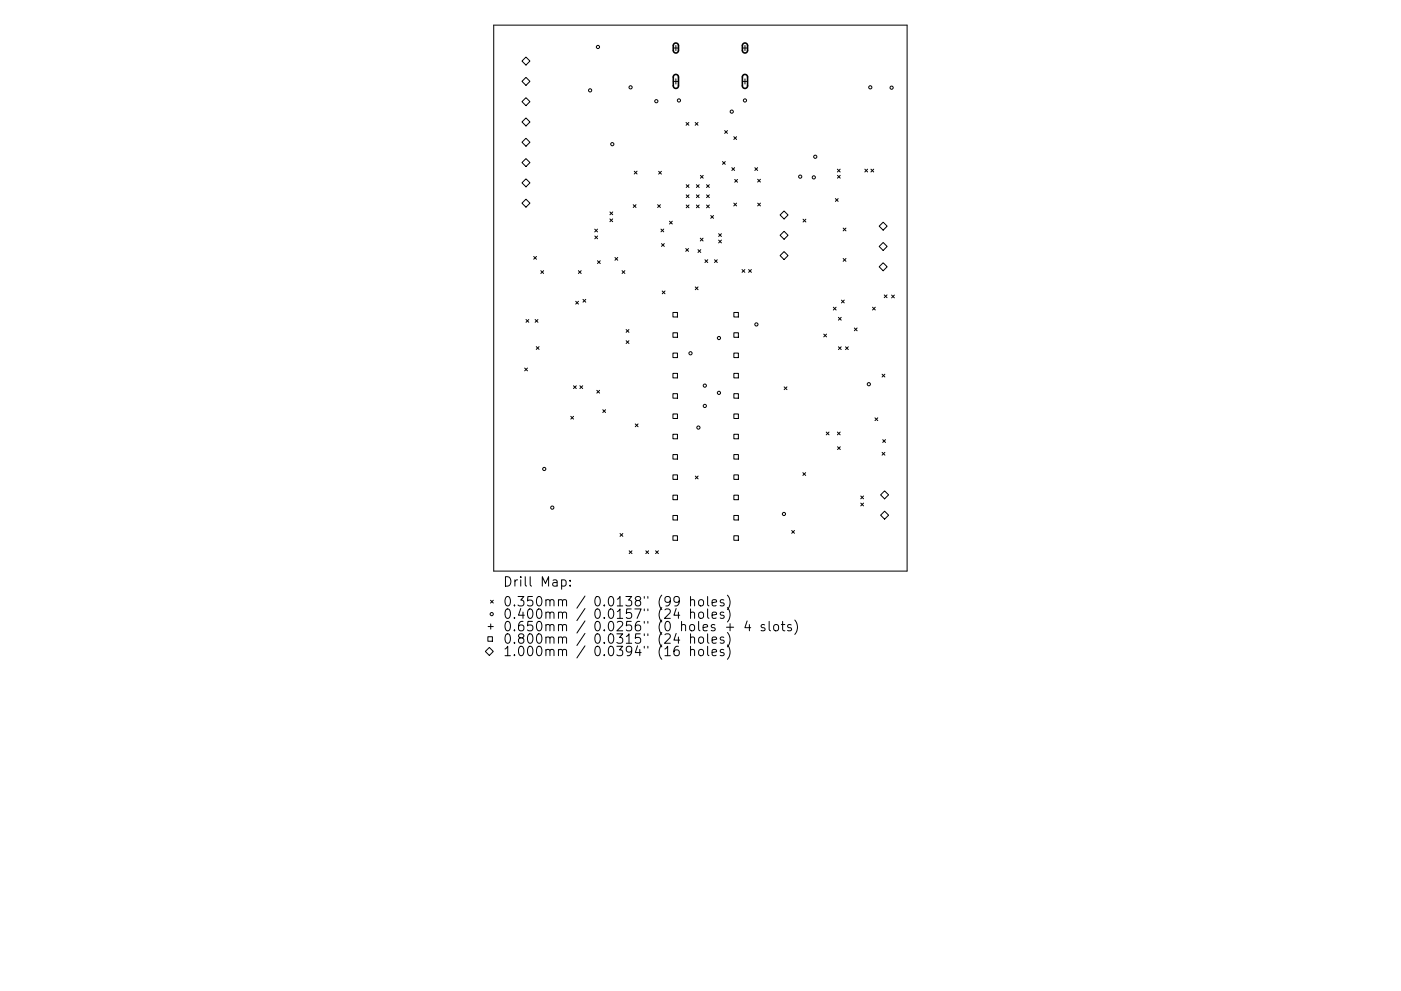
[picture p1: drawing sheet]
<svg xmlns="http://www.w3.org/2000/svg" width="297mm" height="210mm" viewBox="0 0 297 210" stroke-linecap="round" stroke-linejoin="round" font-family="sans-serif">
<defs><g id="words">
<g font-size="2.8">
<text x="106.6" y="124.5">Drill Map:</text>
<text x="106.6" y="128.7">0.350mm / 0.0138&quot; (99 holes)</text>
<text x="106.6" y="131.3">0.400mm / 0.0157&quot; (24 holes)</text>
<text x="106.6" y="133.9">0.650mm / 0.0256&quot; (0 holes + 4 slots)</text>
<text x="106.6" y="136.6">0.800mm / 0.0315&quot; (24 holes)</text>
<text x="106.6" y="139.2">1.000mm / 0.0394&quot; (16 holes)</text>
</g>
</g></defs>
<g fill="none" stroke="#000" stroke-width=".21">
<path d="M104.7 5.3h87.6v115.9h-87.6zM111.5 12.1l.9 .9-.9 .8-.8-.8zM111.5 16.4l.9 .9-.9 .8-.8-.8zM142.7 10.2h1.2M142.7 17.3h1.2M143.3 9.6v1.1M143.3 16.7v1.1M157.4 10.2h1.1M157.4 17.3h1.1M157.9 9.6v1.1M157.9 16.7v1.1M111.5 20.7l.9 .9-.9 .8-.8-.8z"/>
<path d="M111.5 25l.9 .9-.9 .8-.8-.8zM111.5 29.3l.9 .9-.9 .8-.8-.8zM111.5 33.6l.9 .9-.9 .8-.8-.8zM111.5 38l.9 .8-.9 .8-.8-.8zM134.5 36.3l.6 .6M135.1 36.3l-.6 .6M139.6 36.3l.6 .6M140.2 36.3l-.6 .6M145.5 26l.6 .6M145.5 39.2l.6 .6M146.1 26l-.6 .6M146.1 39.2l-.6 .6"/>
<path d="M147.4 26l.6 .6M147.6 39.2l.6 .6M148 26l-.6 .6M148.2 39.2l-.6 .6M148.5 37.2l.6 .6M149.1 37.2l-.6 .6M149.8 39.2l.6 .6M150.4 39.2l-.6 .6M153.2 34.3l.6 .6M153.6 27.7l.6 .6M153.8 34.3l-.6 .6M154.2 27.7l-.6 .6"/>
<path d="M155.2 35.6l.6 .6M155.6 29l.6 .6M155.8 35.6l-.6 .6M155.8 38.1l.6 .6M156.2 29l-.6 .6M156.4 38.1l-.6 .6M160 35.6l.6 .6M160.6 35.6l-.6 .6M160.6 38l.6 .6M161.2 38l-.6 .6M177.5 35.9l.6 .6M177.6 37.2l.5 .6"/>
<path d="M178.1 35.9l-.6 .6M178.1 37.2l-.5 .6M183.4 35.9l.6 .6M184 35.9l-.6 .6M184.7 35.9l.5 .6M185.2 35.9l-.5 .6M111.5 42.3l.9 .8-.9 .9-.8-.9zM113.2 54.4l.5 .6M113.7 54.4l-.5 .6M114.7 57.4l.6 .6M115.3 57.4l-.6 .6M122.6 57.4l.6 .6"/>
<path d="M123.2 57.4l-.6 .6M126.1 48.6l.6 .6M126.1 50.1l.6 .6M126.7 55.3l.6 .6M126.7 48.6l-.6 .6M126.7 50.1l-.6 .6M127.3 55.3l-.6 .6M129.3 46.4l.6 .6M129.3 45l.6 .6M129.9 46.4l-.6 .6M129.9 45l-.6 .6M130.4 54.6l.6 .6"/>
<path d="M131 54.6l-.6 .6M131.9 57.4l.6 .6M132.5 57.4l-.6 .6M134.3 43.4l.5 .6M134.8 43.4l-.5 .6M139.4 43.4l.6 .6M140 43.4l-.6 .6M140.1 48.6l.6 .6M140.3 51.7l.5 .6M140.7 48.6l-.6 .6M140.8 51.7l-.5 .6M141.9 46.9l.6 .6"/>
<path d="M142.5 46.9l-.6 .6M145.4 52.7l.6 .6M145.5 41.3l.6 .6M145.5 43.5l.6 .6M146 52.7l-.6 .6M146.1 41.3l-.6 .6M146.1 43.5l-.6 .6M147.6 41.3l.6 .6M147.6 43.5l.6 .6M148 53l.6 .6M148.2 41.3l-.6 .6M148.2 43.5l-.6 .6"/>
<path d="M148.5 50.5l.6 .6M148.6 53l-.6 .6M149.1 50.5l-.6 .6M149.5 55.1l.6 .6M149.8 43.5l.6 .6M149.8 41.3l.6 .6M150.1 55.1l-.6 .6M150.4 41.3l-.6 .6M150.4 43.5l-.6 .6M150.7 45.7l.6 .6M151.3 45.7l-.6 .6M151.5 55.1l.6 .6"/>
<path d="M152.1 55.1l-.6 .6M152.4 49.6l.6 .6M152.4 50.9l.6 .6M153 49.6l-.6 .6M153 50.9l-.6 .6M155.6 43.1l.6 .6M156.2 43.1l-.6 .6M157.3 57.2l.6 .6M157.9 57.2l-.6 .6M158.7 57.2l.6 .6M159.3 57.2l-.6 .6M160.6 43.1l.6 .6"/>
<path d="M161.2 43.1l-.6 .6M165.4 45.6l.8-.8 .9 .8-.9 .9zM165.4 49.9l.8-.8 .9 .8-.9 .9zM166.2 53.4l.9 .8-.9 .9-.8-.9zM170.3 46.5l.6 .6M170.9 46.5l-.6 .6M177.1 42.1l.6 .6M177.7 42.1l-.6 .6M178.8 48.4l.6 .6M178.8 54.8l.6 .6M179.4 48.4l-.6 .6M179.4 54.8l-.6 .6"/>
<path d="M187.2 47.1l.9 .9-.9 .8-.8-.8zM187.2 51.4l.9 .9-.9 .8-.8-.8zM187.2 55.8l.9 .8-.9 .8-.8-.8zM111.2 78.1l.6 .6M111.5 67.8l.6 .6M111.8 78.1l-.6 .6M112.1 67.8l-.6 .6M113.5 67.8l.6 .6M113.7 73.5l.6 .6M114.1 67.8l-.6 .6M114.3 73.5l-.6 .6M122.1 63.9l.6 .6"/>
<path d="M122.7 63.9l-.6 .6M123.6 63.5l.6 .6M124.2 63.5l-.6 .6M132.8 69.9l.5 .6M132.8 72.3l.5 .6M133.3 69.9l-.5 .6M133.3 72.3l-.5 .6M140.4 61.7l.6 .6M141 61.7l-.6 .6M142.7 66.3h.9v1h-.9zM142.7 70.6h.9v1h-.9zM142.7 74.9h.9v1h-.9z"/>
<path d="M142.7 79.2h.9v1h-.9zM147.4 60.9l.6 .6M148 60.9l-.6 .6M155.6 66.3h1v1h-1zM155.6 70.6h1v1h-1zM155.6 74.9h1v1h-1zM155.6 79.2h1v1h-1zM174.7 70.9l.5 .6M175.2 70.9l-.5 .6M176.7 65.2l.6 .6M177.3 65.2l-.6 .6M177.8 67.3l.6 .6"/>
<path d="M177.8 73.6l.6 .6M178.4 67.3l-.6 .6M178.4 73.6l-.6 .6M178.4 63.7l.6 .6M179 63.7l-.6 .6M179.3 73.6l.6 .6M179.9 73.6l-.6 .6M181.1 69.6l.6 .6M181.7 69.6l-.6 .6M185 65.2l.6 .6M185.6 65.2l-.6 .6M187 79.4l.6 .6"/>
<path d="M187.5 62.6l.6 .6M187.6 79.4l-.6 .6M188.1 62.6l-.6 .6M189 62.6l.6 .6M189.6 62.6l-.6 .6M121 88.3l.6 .6M121.6 81.8l.6 .6M121.6 88.3l-.6 .6M122.2 81.8l-.6 .6M122.9 81.8l.6 .6M123.5 81.8l-.6 .6M126.5 82.8l.6 .6"/>
<path d="M127.1 82.8l-.6 .6M127.8 86.9l.6 .6M128.4 86.9l-.6 .6M134.7 89.9l.6 .6M135.3 89.9l-.6 .6M142.7 83.5h.9v1h-.9zM142.7 87.8h.9v1h-.9zM142.7 92.1h.9v1h-.9zM142.7 96.4h.9v1h-.9zM155.6 83.5h1v1h-1zM155.6 87.8h1v1h-1zM155.6 92.1h1v1h-1z"/>
<path d="M155.6 96.4h1v1h-1zM166.3 82.1l.5 .6M166.8 82.1l-.5 .6M175.2 91.7l.6 .6M175.8 91.7l-.6 .6M177.5 91.7l.6 .6M177.6 94.8l.6 .6M178.1 91.7l-.6 .6M178.2 94.8l-.6 .6M185.5 88.7l.6 .5M186.1 88.7l-.6 .5M187 96l.6 .6"/>
<path d="M187.2 93.3l.5 .6M187.6 96l-.6 .6M187.7 93.3l-.5 .6M131.5 113.2l.6 .6M132.1 113.2l-.6 .6M133.4 116.9l.6 .6M134 116.9l-.6 .6M136.9 116.9l.6 .6M137.5 116.9l-.6 .6M139 116.9l.6 .6M139.6 116.9l-.6 .6M142.7 100.8h.9v.9h-.9z"/>
<path d="M142.7 105.1h.9v.9h-.9zM142.7 109.4h.9v.9h-.9zM142.7 113.7h.9v.9h-.9zM147.4 101l.6 .6M148 101l-.6 .6M155.6 100.8h1v.9h-1zM155.6 105.1h1v.9h-1zM155.6 109.4h1v.9h-1zM155.6 113.7h1v.9h-1zM167.9 112.6l.5 .5M168.4 112.6l-.5 .5M170.2 100.3l.6 .6"/>
<path d="M170.8 100.3l-.6 .6M182.5 105.2l.6 .6M182.5 106.7l.6 .6M183.1 105.2l-.6 .6M183.1 106.7l-.6 .6M186.7 105l.9-.9 .8 .9-.8 .8zM186.7 109.3l.9-.8 .8 .8-.8 .8zM103.4 135.1h1v1h-1zM103.5 132.9h1.1M103.7 137.4l.9 .8-.9 .9-.8-.9zM104 127.4l.6 .5M104 132.4v1.1"/>
<path d="M104.6 127.4l-.6 .5M119.1 123.1l.5-.1 .4 .4v.6l-.2 .3h-.7M120.9 124.2v.2M120.9 123.1v.2M143.4 129.1l-.5 1.4h1.2M143.4 134.4l-.5 1.4h1.2M143.8 137.1a.79 .79 0 0 0-.9 .9v.7l.2 .3 .5 .1 .3-.2 .1-.6-.2-.3-.5-.1-.4 .4M144 127.4l-.4 .4h-.3l-.4-.4v-.5l.2-.2 .5-.1 .3 .1a1.32 1.32 0 0 1-.4 1.9h-.4M146.4 127.4l.3-.2 .5 .1 .1 1.3M146.4 130.1a.5 .5 0 0 1 .9 0v1.1M146.4 135.3a.5 .5 0 0 1 .9 .1v1.1M146.4 138a.5 .5 0 0 1 .9 .1v1"/>
<path d="M146.4 126.6v2M146.4 129.2v2M146.4 134.5v2M146.4 137.1v2M148.2 127.4l.3-.2a.54 .54 0 0 1 .7 .4v.6a.54 .54 0 0 1-.6 .4 .54 .54 0 0 1-.5-.4zM148.2 130.1a.54 .54 0 0 1 .6-.2 .54 .54 0 0 1 .4 .3v.6a.54 .54 0 0 1-.6 .4 .54 .54 0 0 1-.5-.4zM148.2 135.3a.54 .54 0 0 1 .6-.2 .54 .54 0 0 1 .4 .4v.6a.54 .54 0 0 1-.6 .4 .54 .54 0 0 1-.5-.4zM148.2 138a.54 .54 0 0 1 .6-.2 .54 .54 0 0 1 .4 .4v.5a.54 .54 0 0 1-.6 .4 .54 .54 0 0 1-.5-.4zM150 126.6v1.7l.3 .3M150 129.2v1.7l.3 .3M150 134.5v1.7l.3 .3M150 137.1v1.7l.3 .3"/>
<path d="M151 127.9l.9-.2-.1-.4-.5-.1-.3 .3 .1 1h.7M151 130.5l.9-.2-.1-.3-.5-.1-.3 .2 .1 1h.7M151 135.8l.9-.2-.1-.4-.5-.1-.3 .3 .1 1h.7M151 138.5l.9-.2-.1-.4-.5-.1-.3 .3 .1 .9h.7M153.5 127.3l-.5-.1-.3 .3 .1 .3 .7 .2v.5h-.8M153.5 130l-.5-.1-.3 .2 .1 .3 .7 .2v.5h-.8M153.5 135.2l-.5-.1-.3 .3 .1 .3 .7 .2v.5h-.8M153.5 137.9l-.5-.1-.3 .3 .1 .3 .7 .1v.5h-.8M154 133.1h1.6M154.2 126.3a2.29 2.29 0 0 1 0 3M154.2 128.9a2.29 2.29 0 0 1 0 3.1M154.2 134.2a2.29 2.29 0 0 1 0 3"/>
<path d="M154.2 136.8a2.29 2.29 0 0 1 0 3.1M154.8 132.3v1.5M158.4 131.7l-.5 1.5h1.3M158.9 132.5v1.3M162.1 132.6l-.5-.1-.2 .3 .1 .3 .6 .2v.4h-.7M163.1 131.8v1.8l.3 .2M164.1 132.7a.54 .54 0 0 1 .6-.2 .54 .54 0 0 1 .4 .4v.6a.54 .54 0 0 1-.5 .4 .54 .54 0 0 1-.6-.4zM165.6 132.5h.8M165.9 131.8v1.8l.1 .1 .4 .1M167.7 132.6l-.4-.1-.3 .3 .1 .3 .6 .2v.4h-.7M168.5 131.6a2.29 2.29 0 0 1 0 3"/>
<circle cx="125.1" cy="19.2" r=".34"/>
<circle cx="126.8" cy="10" r=".34"/>
<circle cx="133.7" cy="18.5" r=".34"/>
<circle cx="184.5" cy="18.5" r=".34"/>
<circle cx="189" cy="18.6" r=".34"/>
<circle cx="129.8" cy="30.6" r=".34"/>
<circle cx="139.2" cy="21.5" r=".34"/>
<circle cx="143.9" cy="21.3" r=".34"/>
<circle cx="155.1" cy="23.7" r=".34"/>
<circle cx="157.9" cy="21.3" r=".34"/>
<circle cx="169.7" cy="37.5" r=".34"/>
<circle cx="172.5" cy="37.6" r=".34"/>
<circle cx="172.9" cy="33.3" r=".34"/>
<circle cx="146.4" cy="75" r=".34"/>
<circle cx="152.4" cy="71.7" r=".34"/>
<circle cx="160.4" cy="68.8" r=".34"/>
<circle cx="115.4" cy="99.5" r=".34"/>
<circle cx="148.1" cy="90.7" r=".34"/>
<circle cx="149.4" cy="81.8" r=".34"/>
<circle cx="149.4" cy="86.1" r=".34"/>
<circle cx="152.4" cy="83.3" r=".34"/>
<circle cx="184.2" cy="81.5" r=".34"/>
<circle cx="117.1" cy="107.7" r=".34"/>
<circle cx="166.2" cy="109" r=".34"/>
<circle cx="104.3" cy="130.3" r=".34"/>
</g>
<path d="M142.9 9.3l.5-.2 .4 .4v1.3l-.4 .4h-.4l-.2-.4v-1.2zM142.9 16l.5-.2 .4 .4v2.1l-.4 .4h-.4l-.2-.4v-2zM157.6 9.3l.5-.2 .4 .4v1.3l-.4 .4h-.4l-.3-.4v-1.2zM157.6 16l.5-.2 .4 .4v2.1l-.5 .4h-.4l-.2-.4v-2z" fill="none" stroke="#000" stroke-width=".34"/>
<use href="#words"/>
</svg>
